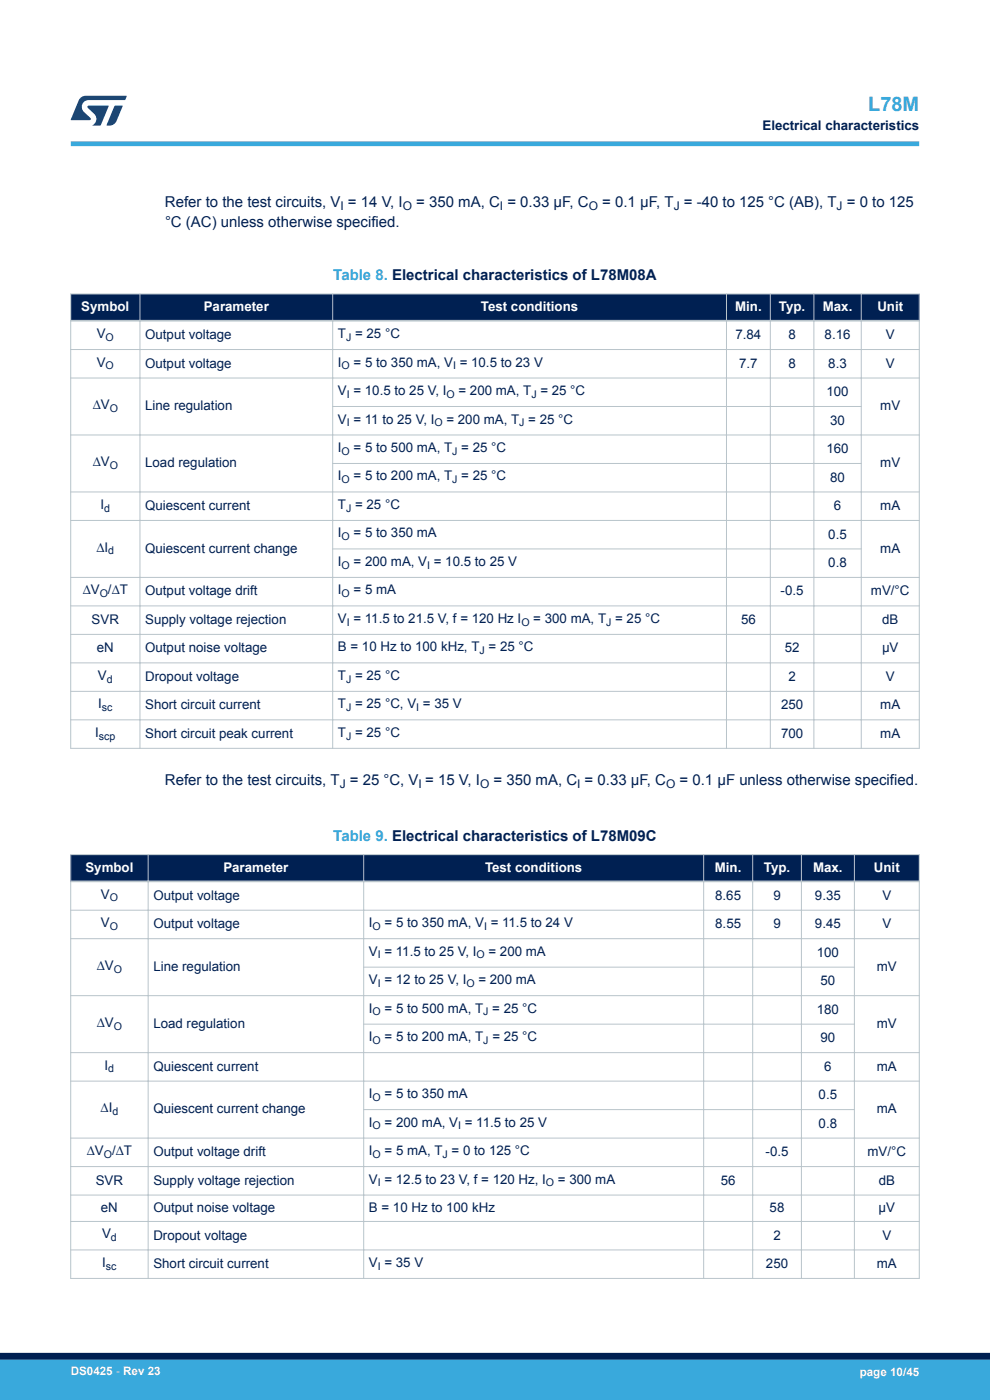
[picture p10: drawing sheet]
<svg xmlns="http://www.w3.org/2000/svg" width="210mm" height="297mm" viewBox="0 0 210 297" stroke-linecap="round" stroke-linejoin="round" font-family="sans-serif">
<defs><g id="words">
<text font-size="4.2" fill="#39a9dc" x="184.2" y="23.5">L78M</text>
<g font-size="3.2" fill="#002052">
<text x="35" y="43.8">Refer to the test circuits, V = 14 V, I</text>
<text x="88.3" y="43.8">= 350 mA, C = 0.33 µF, C</text>
<text x="127.8" y="43.8">= 0.1 µF, T = -40 to 125 °C (AB), T = 0 to 125</text>
<text x="35" y="48.1">°C (AC) unless otherwise specified.</text>
<text x="35" y="166.6">Refer to the test circuits, T = 25 °C, V = 15 V, I</text>
<text x="104.7" y="166.6">= 350 mA, C = 0.33 µF, C</text>
<text x="144.1" y="166.6">= 0.1 µF unless otherwise specified.</text>
</g>
<g font-size="3.2" fill="#39a9dc">
<text x="70.7" y="59.4">Table 8. Electrical characteristics of L78M08A</text>
<text x="70.7" y="178.3">Table 9. Electrical characteristics of L78M09C</text>
</g>
<g font-size="2.8" fill="#002052">
<text x="161.7" y="27.5">Electrical characteristics</text>
<text x="20.5" y="71.7">V</text>
<text x="30.8" y="71.9">Output voltage</text>
<text x="71.7" y="71.7">T = 25 °C</text>
<text x="156" y="71.9">7.84</text>
<text x="167.2" y="71.9">8</text>
<text x="174.9" y="71.9">8.16</text>
<text x="187.9" y="71.9">V</text>
<text x="20.5" y="77.8">V</text>
<text x="30.8" y="78">Output voltage</text>
<text x="71.7" y="77.8">I</text>
<text x="75" y="77.8">= 5 to 350 mA, V = 10.5 to 23 V</text>
<text x="156.8" y="78">7.7</text>
<text x="167.2" y="78">8</text>
<text x="175.7" y="78">8.3</text>
<text x="187.9" y="78">V</text>
<text x="71.7" y="83.8">V = 10.5 to 25 V, I</text>
<text x="97.3" y="83.8">= 200 mA, T = 25 °C</text>
<text x="19.7" y="86.8">∆V</text>
<text x="30.8" y="87">Line regulation</text>
<text x="71.7" y="89.8">V = 11 to 25 V, I</text>
<text x="94.7" y="89.8">= 200 mA, T = 25 °C</text>
<text x="175.3" y="84">100</text>
<text x="186.7" y="87">mV</text>
<text x="71.7" y="95.9">I</text>
<text x="75" y="95.9">= 5 to 500 mA, T = 25 °C</text>
<text x="176.1" y="90.1">30</text>
<text x="19.7" y="98.9">∆V</text>
<text x="30.8" y="99.1">Load regulation</text>
<text x="71.7" y="101.9">I</text>
<text x="75" y="101.9">= 5 to 200 mA, T = 25 °C</text>
<text x="175.3" y="96.1">160</text>
<text x="186.7" y="99.1">mV</text>
<text x="21.3" y="108">I</text>
<text x="71.7" y="108">T = 25 °C</text>
<text x="176.1" y="102.2">80</text>
<text x="30.8" y="108.2">Quiescent current</text>
<text x="176.9" y="108.2">6</text>
<text x="186.7" y="108.2">mA</text>
<text x="20.5" y="117">∆I</text>
<text x="30.8" y="117.3">Quiescent current change</text>
<text x="71.7" y="114">I</text>
<text x="75" y="114">= 5 to 350 mA</text>
<text x="175.7" y="114.2">0.5</text>
<text x="186.7" y="117.3">mA</text>
<text x="71.7" y="120.1">I</text>
<text x="75" y="120.1">= 200 mA, V = 10.5 to 25 V</text>
<text x="175.7" y="120.3">0.8</text>
<text x="17.5" y="126.1">∆V /∆T</text>
<text x="30.8" y="126.3">Output voltage drift</text>
<text x="71.7" y="126.1">I</text>
<text x="75" y="126.1">= 5 mA</text>
<text x="165.6" y="126.3">-0.5</text>
<text x="184.8" y="126.3">mV/°C</text>
<text x="19.4" y="132.4">SVR</text>
<text x="30.8" y="132.4">Supply voltage rejection</text>
<text x="71.7" y="132.2">V = 11.5 to 21.5 V, f = 120 Hz I</text>
<text x="113.1" y="132.2">= 300 mA, T = 25 °C</text>
<text x="157.2" y="132.4">56</text>
<text x="187.1" y="132.4">dB</text>
<text x="20.5" y="138.4">eN</text>
<text x="30.8" y="138.4">Output noise voltage</text>
<text x="71.7" y="138.2">B = 10 Hz to 100 kHz, T = 25 °C</text>
<text x="166.5" y="138.4">52</text>
<text x="187.1" y="138.4">µV</text>
<text x="20.8" y="144.2">V</text>
<text x="30.8" y="144.5">Dropout voltage</text>
<text x="71.7" y="144.2">T = 25 °C</text>
<text x="167.2" y="144.5">2</text>
<text x="187.9" y="144.5">V</text>
<text x="20.8" y="150.3">I</text>
<text x="30.8" y="150.5">Short circuit current</text>
<text x="71.7" y="150.3">T = 25 °C, V = 35 V</text>
<text x="165.7" y="150.5">250</text>
<text x="186.7" y="150.5">mA</text>
<text x="20.2" y="156.3">I</text>
<text x="30.8" y="156.5">Short circuit peak current</text>
<text x="71.7" y="156.3">T = 25 °C</text>
<text x="165.7" y="156.5">700</text>
<text x="186.7" y="156.5">mA</text>
<text x="21.4" y="190.7">V</text>
<text x="32.5" y="190.9">Output voltage</text>
<text x="151.7" y="190.9">8.65</text>
<text x="164" y="190.9">9</text>
<text x="172.9" y="190.9">9.35</text>
<text x="187.2" y="190.9">V</text>
<text x="21.4" y="196.7">V</text>
<text x="32.5" y="196.9">Output voltage</text>
<text x="78.3" y="196.7">I</text>
<text x="81.6" y="196.7">= 5 to 350 mA, V = 11.5 to 24 V</text>
<text x="151.7" y="196.9">8.55</text>
<text x="164" y="196.9">9</text>
<text x="172.9" y="196.9">9.45</text>
<text x="187.2" y="196.9">V</text>
<text x="78.3" y="202.7">V = 11.5 to 25 V, I</text>
<text x="103.6" y="202.7">= 200 mA</text>
<text x="173.3" y="203">100</text>
<text x="20.5" y="205.8">∆V</text>
<text x="32.5" y="206">Line regulation</text>
<text x="78.3" y="208.8">V = 12 to 25 V, I</text>
<text x="101.5" y="208.8">= 200 mA</text>
<text x="174" y="209">50</text>
<text x="186" y="206">mV</text>
<text x="78.3" y="214.8">I</text>
<text x="81.6" y="214.8">= 5 to 500 mA, T = 25 °C</text>
<text x="173.3" y="215.1">180</text>
<text x="20.5" y="217.9">∆V</text>
<text x="32.5" y="218.1">Load regulation</text>
<text x="78.3" y="220.9">I</text>
<text x="81.6" y="220.9">= 5 to 200 mA, T = 25 °C</text>
<text x="174" y="221.1">90</text>
<text x="186" y="218.1">mV</text>
<text x="22.2" y="226.9">I</text>
<text x="32.5" y="227.1">Quiescent current</text>
<text x="174.8" y="227.1">6</text>
<text x="186" y="227.1">mA</text>
<text x="78.3" y="233">I</text>
<text x="81.6" y="233">= 5 to 350 mA</text>
<text x="173.7" y="233.2">0.5</text>
<text x="21.3" y="236">∆I</text>
<text x="32.5" y="236.2">Quiescent current change</text>
<text x="78.3" y="239">I</text>
<text x="81.6" y="239">= 200 mA, V = 11.5 to 25 V</text>
<text x="173.7" y="239.2">0.8</text>
<text x="186" y="236.2">mA</text>
<text x="18.4" y="245.1">∆V /∆T</text>
<text x="32.5" y="245.3">Output voltage drift</text>
<text x="78.3" y="245.1">I</text>
<text x="81.6" y="245.1">= 5 mA, T = 0 to 125 °C</text>
<text x="162.4" y="245.3">-0.5</text>
<text x="184" y="245.3">mV/°C</text>
<text x="20.3" y="251.3">SVR</text>
<text x="32.5" y="251.3">Supply voltage rejection</text>
<text x="78.3" y="251.1">V = 12.5 to 23 V, f = 120 Hz, I</text>
<text x="118.3" y="251.1">= 300 mA</text>
<text x="152.9" y="251.3">56</text>
<text x="186.4" y="251.3">dB</text>
<text x="21.4" y="257.1">eN</text>
<text x="32.5" y="257.1">Output noise voltage</text>
<text x="78.3" y="257.1">B = 10 Hz to 100 kHz</text>
<text x="163.3" y="257.1">58</text>
<text x="186.4" y="257.1">µV</text>
<text x="21.6" y="262.7">V</text>
<text x="32.5" y="263">Dropout voltage</text>
<text x="164" y="263">2</text>
<text x="187.2" y="263">V</text>
<text x="21.7" y="268.8">I</text>
<text x="32.5" y="269">Short circuit current</text>
<text x="78.3" y="268.8">V = 35 V</text>
<text x="162.5" y="269">250</text>
<text x="186" y="269">mA</text>
</g>
<g font-size="2.8" fill="#fff">
<text x="17.2" y="66">Symbol</text>
<text x="43.2" y="66">Parameter</text>
<text x="102" y="66">Test conditions</text>
<text x="155.9" y="66">Min.</text>
<text x="165.2" y="66">Typ.</text>
<text x="174.5" y="66">Max.</text>
<text x="186.1" y="66">Unit</text>
<text x="18.1" y="184.9">Symbol</text>
<text x="47.4" y="184.9">Parameter</text>
<text x="102.9" y="184.9">Test conditions</text>
<text x="151.6" y="184.9">Min.</text>
<text x="162" y="184.9">Typ.</text>
<text x="172.5" y="184.9">Max.</text>
<text x="185.4" y="184.9">Unit</text>
</g>
<g font-size="2.5" fill="#002052">
<text x="72.2" y="44.5">I</text>
<text x="85.4" y="44.5">O</text>
<text x="106" y="44.5">I</text>
<text x="124.9" y="44.5">O</text>
<text x="142.9" y="44.5">J</text>
<text x="177.5" y="44.5">J</text>
<text x="72.1" y="167.2">J</text>
<text x="88.8" y="167.2">I</text>
<text x="101.8" y="167.2">O</text>
<text x="122.4" y="167.2">I</text>
<text x="141.3" y="167.2">O</text>
</g>
<g font-size="2.5" fill="#fff">
<text x="15" y="291.6">DS0425 - Rev 23</text>
<text x="182.4" y="291.9">page 10/45</text>
</g>
<g font-size="2.3" fill="#002052">
<text x="22.4" y="72.3">O</text>
<text x="73.4" y="72.3">J</text>
<text x="22.4" y="78.3">O</text>
<text x="72.5" y="78.3">O</text>
<text x="96.1" y="78.3">I</text>
<text x="23.3" y="87.4">O</text>
<text x="73.6" y="84.4">I</text>
<text x="94.7" y="84.4">O</text>
<text x="112.7" y="84.4">J</text>
<text x="73.6" y="90.4">I</text>
<text x="92.2" y="90.4">O</text>
<text x="110.1" y="90.4">J</text>
<text x="23.3" y="99.5">O</text>
<text x="72.5" y="96.5">O</text>
<text x="95.9" y="96.5">J</text>
<text x="72.5" y="102.5">O</text>
<text x="95.9" y="102.5">J</text>
<text x="22.1" y="108.5">d</text>
<text x="73.4" y="108.5">J</text>
<text x="23" y="117.6">d</text>
<text x="72.5" y="114.6">O</text>
<text x="72.5" y="120.6">O</text>
<text x="90.6" y="120.6">I</text>
<text x="21.2" y="126.7">O</text>
<text x="72.5" y="126.7">O</text>
<text x="73.6" y="132.7">I</text>
<text x="110.6" y="132.7">O</text>
<text x="128.6" y="132.7">J</text>
<text x="101.7" y="138.8">J</text>
<text x="22.7" y="144.8">d</text>
<text x="73.4" y="144.8">J</text>
<text x="21.6" y="150.8">sc</text>
<text x="73.4" y="150.8">J</text>
<text x="88.3" y="150.8">I</text>
<text x="21" y="156.9">scp</text>
<text x="73.4" y="156.9">J</text>
<text x="23.3" y="191.2">O</text>
<text x="23.3" y="197.3">O</text>
<text x="79" y="197.3">O</text>
<text x="102.7" y="197.3">I</text>
<text x="80.1" y="203.3">I</text>
<text x="101.1" y="203.3">O</text>
<text x="24.1" y="206.3">O</text>
<text x="80.1" y="209.4">I</text>
<text x="98.9" y="209.4">O</text>
<text x="79" y="215.4">O</text>
<text x="102.5" y="215.4">J</text>
<text x="24.1" y="218.4">O</text>
<text x="79" y="221.4">O</text>
<text x="102.5" y="221.4">J</text>
<text x="23" y="227.5">d</text>
<text x="79" y="233.5">O</text>
<text x="23.8" y="236.6">d</text>
<text x="79" y="239.6">O</text>
<text x="97.2" y="239.6">I</text>
<text x="22" y="245.6">O</text>
<text x="79" y="245.6">O</text>
<text x="93.9" y="245.6">J</text>
<text x="80.1" y="251.7">I</text>
<text x="115.8" y="251.7">O</text>
<text x="23.5" y="263.3">d</text>
<text x="22.5" y="269.3">sc</text>
<text x="80.1" y="269.3">I</text>
</g>
</g></defs>
<g fill="#002052">
<path d="M15 62.4h180v5.6h-180z" fill-rule="evenodd"/>
<path d="M15 62.4h180v5.6h-180z" fill-rule="evenodd"/>
</g>
<g fill="none" stroke="#b9c4ca" stroke-width=".21">
<path d="M14.9 62.4h180.2M14.9 74.1h180.2M15 62.3v96.6M29.7 62.3v96.6M70.6 62.3v96.6M154.1 62.3v96.6M163.4 62.3v96.6M172.6 62.3v96.6M182.7 62.3v96.6M195 62.3v96.6M14.9 80.2h180.2M14.9 92.3h180.2"/>
<path d="M70.5 86.2h112.3M70.5 98.3h112.3M14.9 104.4h180.2M14.9 110.4h180.2M70.5 116.5h112.3M14.9 122.5h180.2M14.9 128.5h180.2M14.9 134.6h180.2M14.9 140.6h180.2M14.9 146.7h180.2M14.9 152.7h180.2M14.9 158.8h180.2"/>
</g>
<path d="M14.9 68h180.2" fill="none" stroke="#b9c4ca" stroke-width=".35"/>
<g fill="#002052">
<path d="M15 181.3h180v5.7h-180z" fill-rule="evenodd"/>
<path d="M15 181.3h180v5.7h-180z" fill-rule="evenodd"/>
</g>
<g fill="none" stroke="#b9c4ca" stroke-width=".21">
<path d="M14.9 181.3h180.2M14.9 193.1h180.2M14.9 199.1h180.2M15 181.2v90.1M31.4 181.2v90.1M77.1 181.2v90.1M149.3 181.2v90.1M159.7 181.2v90.1M170 181.2v90.1M181.2 181.2v90.1M195 181.2v90.1M14.9 211.2h180.2"/>
<path d="M77 205.2h104.3M77 217.3h104.3M14.9 223.3h180.2M14.9 229.4h180.2M77 235.4h104.3M14.9 241.4h180.2M14.9 247.5h180.2M14.9 253.5h180.2M14.9 259.1h180.2M14.9 265.2h180.2M14.9 271.2h180.2"/>
</g>
<path d="M14.9 187h180.2" fill="none" stroke="#b9c4ca" stroke-width=".35"/>
<path d="M15 30.5h180" fill="none" stroke="#39a9dc" stroke-width="1"/>
<g fill="#005288">
<path d="M17.1 20.7l1.1-.4 8.7 .1-.4 .8h-7.6a1.45 1.45 0 0 0-1.4 .9 1.45 1.45 0 0 0 .2 1.6l1.5 1.3v.4l-4.2 .1 1.7-4.2z"/>
<path d="M24.3 22.4l1.7 .1-1.3 3.2a1.6 1.6 0 0 1-1.5 .9l-.6-.1z"/>
<path d="M18.6 22.5h4.5l-1.8 4.1h-1.7a1.54 1.54 0 0 0 .4-2.4l-1.4-1.3z"/>
</g>
<g fill="#39a9dc">
<path d="M0 288.4h210v8.6h-210z" fill-rule="evenodd"/>
<path d="M-.1 288.4h210.2v4.4h-210.2z" fill-rule="evenodd"/>
</g>
<path d="M0 287.7h210" fill="none" stroke="#002052" stroke-width="1.4"/>
<use href="#words"/>
</svg>
